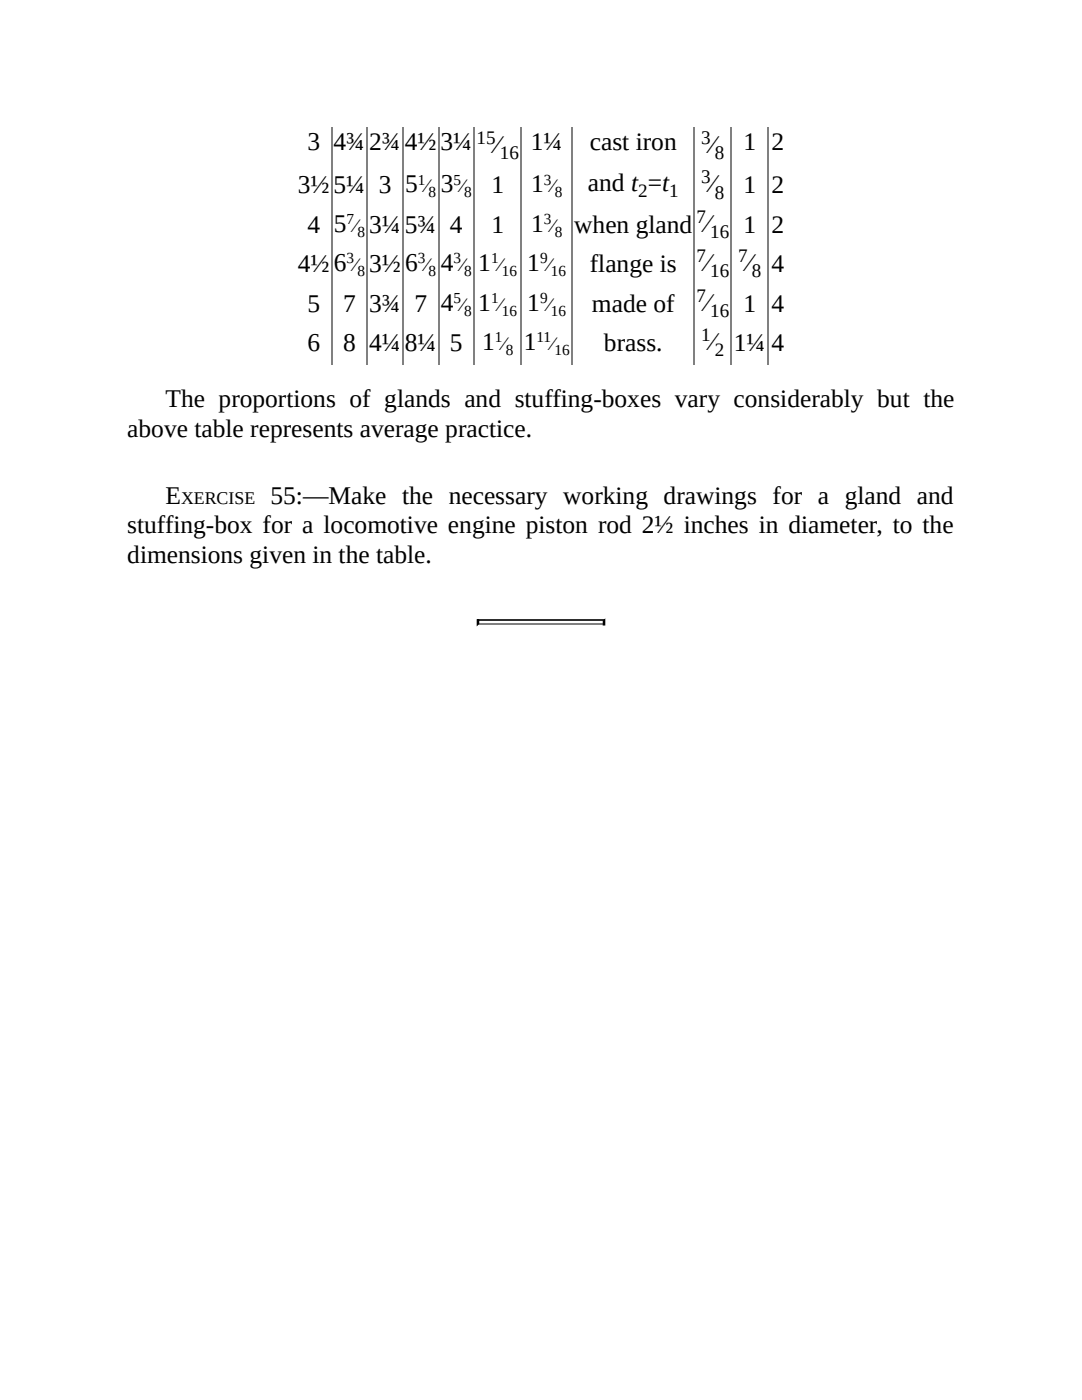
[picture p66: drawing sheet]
<svg xmlns="http://www.w3.org/2000/svg" width="216mm" height="279mm" viewBox="0 0 216 279" stroke-linecap="round" stroke-linejoin="round" font-family="sans-serif">
<defs><g id="words">
<g font-size="5.1">
<text x="61.3" y="30">3</text>
<text x="66.5" y="30">4¾</text>
<text x="73.7" y="30">2¾</text>
<text x="80.8" y="30">4½</text>
<text x="87.9" y="30">3¼</text>
<text x="105.9" y="30">1¼</text>
<text x="117.7" y="30">cast iron</text>
<text x="148.3" y="30">1</text>
<text x="153.9" y="30">2</text>
<text x="98.9" y="30.5">⁄</text>
<text x="141.8" y="30.5">⁄</text>
<text x="59.4" y="38.6">3½</text>
<text x="66.5" y="38.6">5¼</text>
<text x="75.6" y="38.6">3</text>
<text x="80.8" y="38.4">5</text>
<text x="87.9" y="38.4">3</text>
<text x="98" y="38.6">1</text>
<text x="106" y="38.4">1</text>
<text x="117.3" y="38.1">and t =t</text>
<text x="141.8" y="38.4">⁄</text>
<text x="148.3" y="38.6">1</text>
<text x="153.9" y="38.6">2</text>
<text x="61.3" y="46.5">4</text>
<text x="66.6" y="46.2">5</text>
<text x="73.7" y="46.5">3¼</text>
<text x="80.8" y="46.5">5¾</text>
<text x="89.8" y="46.5">4</text>
<text x="98" y="46.5">1</text>
<text x="106" y="46.2">1</text>
<text x="114.6" y="46.5">when gland</text>
<text x="140.9" y="46.2">⁄</text>
<text x="148.3" y="46.5">1</text>
<text x="153.9" y="46.5">2</text>
<text x="59.4" y="54.4">4½</text>
<text x="66.6" y="54.1">6</text>
<text x="73.7" y="54.4">3½</text>
<text x="80.8" y="54.1">6</text>
<text x="87.9" y="54.1">4</text>
<text x="95.4" y="54.1">1</text>
<text x="105.2" y="54.1">1</text>
<text x="117.7" y="54.4">flange is</text>
<text x="140.9" y="54.1">⁄</text>
<text x="149.2" y="54.1">⁄</text>
<text x="153.9" y="54.4">4</text>
<text x="61.3" y="62.2">5</text>
<text x="68.5" y="62.2">7</text>
<text x="73.7" y="62.2">3¾</text>
<text x="82.7" y="62.2">7</text>
<text x="87.9" y="62">4</text>
<text x="95.4" y="62">1</text>
<text x="105.2" y="62">1</text>
<text x="118.1" y="62.2">made of</text>
<text x="140.9" y="62">⁄</text>
<text x="148.3" y="62.2">1</text>
<text x="153.9" y="62.2">4</text>
<text x="61.3" y="70.1">6</text>
<text x="68.5" y="70.1">8</text>
<text x="73.7" y="70.1">4¼</text>
<text x="80.8" y="70.1">8¼</text>
<text x="89.8" y="70.1">5</text>
<text x="96.2" y="69.8">1</text>
<text x="104.5" y="69.8">1</text>
<text x="120.5" y="70.1">brass.</text>
<text x="141.8" y="69.8">⁄</text>
<text x="146.4" y="70.1">1¼</text>
<text x="153.9" y="70.1">4</text>
<text x="33" y="81.3">The proportions of glands and stuffing-boxes vary considerably but the</text>
<text x="25.4" y="87.1">above table represents average practice.</text>
<text x="33" y="100.6">E</text>
<text x="54" y="100.6">55:—Make the necessary working drawings for a gland and</text>
<text x="25.4" y="106.4">stuffing-box for a locomotive engine piston rod 2½ inches in diameter, to the</text>
<text x="25.4" y="112.3">dimensions given in the table.</text>
</g>
<g font-size="3.8">
<text x="95.1" y="28.7">15</text>
<text x="139.9" y="28.7">3</text>
<text x="99.7" y="31.8">16</text>
<text x="142.7" y="31.8">8</text>
<text x="84.9" y="38.4">⁄</text>
<text x="92" y="38.4">⁄</text>
<text x="110" y="38.4">⁄</text>
<text x="127.3" y="39.4">2</text>
<text x="133.5" y="39.4">1</text>
<text x="139.9" y="36.6">3</text>
<text x="142.7" y="39.6">8</text>
<text x="70.7" y="46.2">⁄</text>
<text x="110" y="46.2">⁄</text>
<text x="139" y="44.4">7</text>
<text x="141.7" y="47.5">16</text>
<text x="139" y="52.3">7</text>
<text x="147.3" y="52.3">7</text>
<text x="70.7" y="54.1">⁄</text>
<text x="84.9" y="54.1">⁄</text>
<text x="92" y="54.1">⁄</text>
<text x="99.5" y="54.1">⁄</text>
<text x="109.3" y="54.1">⁄</text>
<text x="141.7" y="55.4">16</text>
<text x="150" y="55.4">8</text>
<text x="92" y="62">⁄</text>
<text x="99.5" y="62">⁄</text>
<text x="109.3" y="62">⁄</text>
<text x="139" y="60.2">7</text>
<text x="141.7" y="63.2">16</text>
<text x="100.3" y="69.8">⁄</text>
<text x="110" y="69.8">⁄</text>
<text x="139.9" y="68.1">1</text>
<text x="142.7" y="71.1">2</text>
</g>
<text font-size="3.6" x="36.1" y="100.6">XERCISE</text>
<g font-size="3">
<text x="83.4" y="36.8">1</text>
<text x="85.5" y="39.4">8</text>
<text x="90.5" y="36.8">5</text>
<text x="92.6" y="39.4">8</text>
<text x="108.5" y="36.8">3</text>
<text x="110.7" y="39.4">8</text>
<text x="69.2" y="44.7">7</text>
<text x="71.3" y="47.2">8</text>
<text x="108.5" y="44.7">3</text>
<text x="110.7" y="47.2">8</text>
<text x="69.2" y="52.6">3</text>
<text x="83.4" y="52.6">3</text>
<text x="90.5" y="52.6">3</text>
<text x="98" y="52.6">1</text>
<text x="107.8" y="52.6">9</text>
<text x="71.3" y="55.1">8</text>
<text x="85.5" y="55.1">8</text>
<text x="92.6" y="55.1">8</text>
<text x="100.1" y="55.1">16</text>
<text x="109.9" y="55.1">16</text>
<text x="90.5" y="60.5">5</text>
<text x="92.6" y="63">8</text>
<text x="98" y="60.5">1</text>
<text x="100.1" y="63">16</text>
<text x="107.8" y="60.5">9</text>
<text x="109.9" y="63">16</text>
<text x="98.7" y="68.3">1</text>
<text x="100.9" y="70.9">8</text>
<text x="107.1" y="68.3">11</text>
<text x="110.6" y="70.9">16</text>
</g>
</g></defs>
<g fill="#808080">
<path d="M153.2 72.4h.2v.5h-.2z"/>
<path d="M145.8 72.4h.3v.5h-.3z"/>
<path d="M138.4 72.4h.3v.5h-.3z"/>
<path d="M114 72.4h.3v.5h-.3z"/>
<path d="M103.9 72.4h.2v.5h-.2z"/>
<path d="M94.5 72.4h.2v.5h-.2z"/>
<path d="M87.4 72.4h.2v.5h-.2z"/>
<path d="M80.3 72.4h.2v.5h-.2z"/>
<path d="M73.2 72.4h.2v.5h-.2z"/>
<path d="M66 72.4h.3v.5h-.3z"/>
</g>
<path d="M66.2 25.4v47M73.3 25.4v47M80.4 25.4v47M87.5 25.4v47M94.6 25.4v47M104 25.4v47M114.2 25.4v47M138.6 25.4v47M145.9 25.4v47M153.3 25.4v47M95.2 124.6h25.4" fill="none" stroke="#808080" stroke-width=".25"/>
<path d="M95.2 123.8h25.4" fill="none" stroke="#2c2c2c" stroke-width=".25"/>
<path d="M95.2 123.7h.3v.8l-.3 .2z" fill-rule="evenodd" fill="#2c2c2c" stroke="#000" stroke-width=".25"/>
<path d="M120.6 123.7v1h-.2v-.7z" fill-rule="evenodd" fill="#808080" stroke="#000" stroke-width=".25"/>
<use href="#words"/>
</svg>
